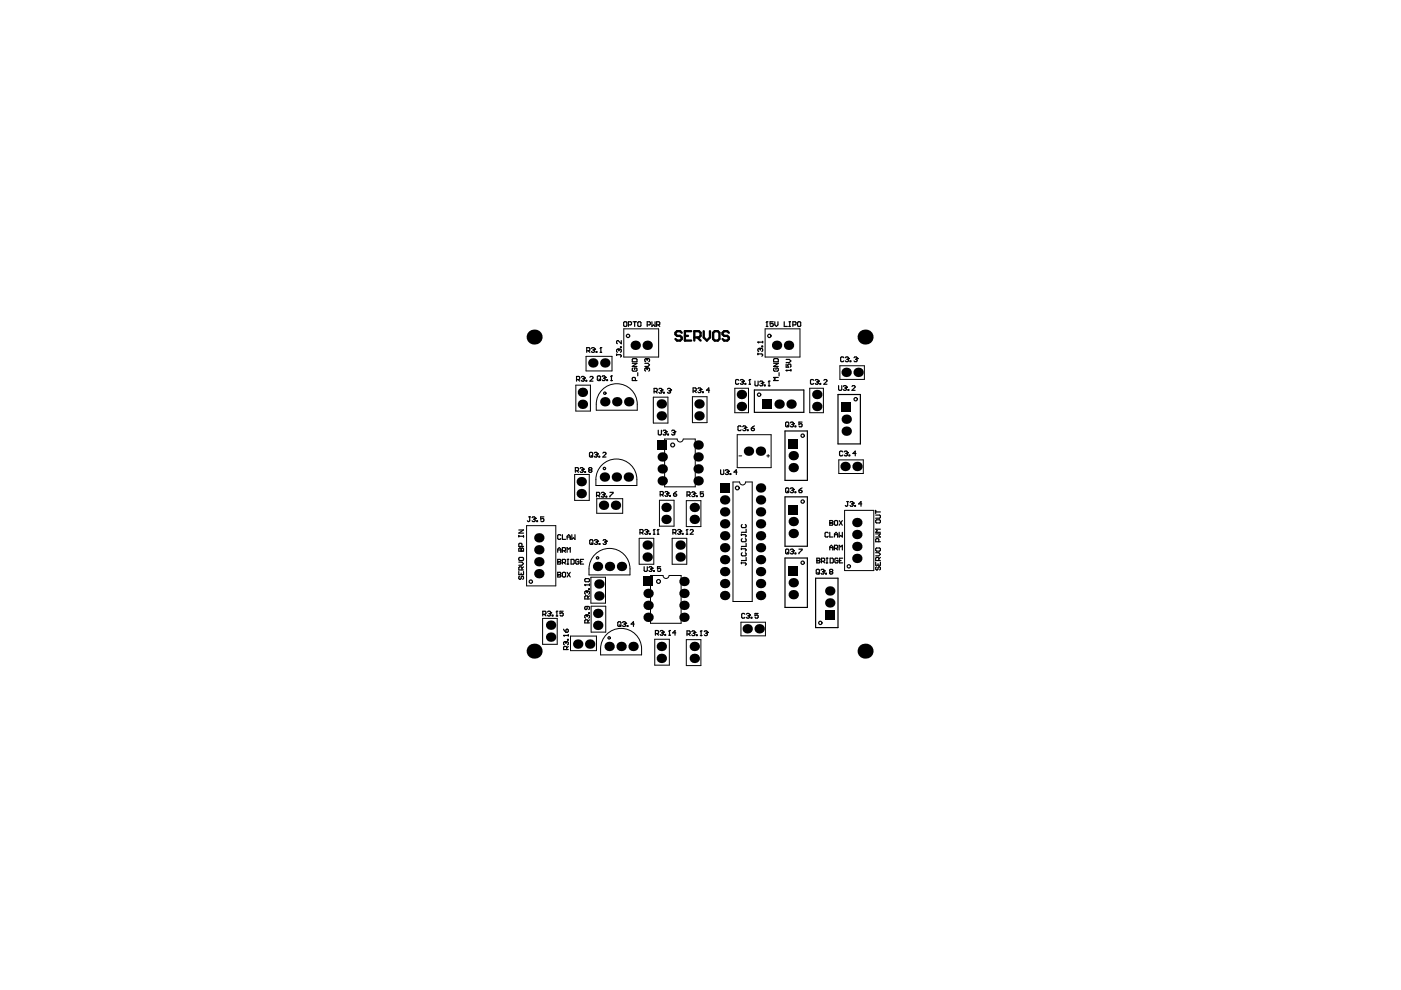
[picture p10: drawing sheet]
<svg xmlns="http://www.w3.org/2000/svg" width="297mm" height="210mm" viewBox="0 0 297 210" stroke-linecap="round" stroke-linejoin="round" font-family="sans-serif">
<g fill="#000">
<circle cx="113.2" cy="71.5" r="1.59"/>
<circle cx="125.7" cy="77" r="1"/>
<circle cx="128.2" cy="77" r="1"/>
<circle cx="134.7" cy="73.2" r="1"/>
<circle cx="137.2" cy="73.2" r="1"/>
<circle cx="164.6" cy="73.2" r="1"/>
<circle cx="167.2" cy="73.2" r="1"/>
<circle cx="179.4" cy="78.9" r="1"/>
<circle cx="181.9" cy="78.9" r="1"/>
<circle cx="183.4" cy="71.5" r="1.59"/>
<circle cx="123.5" cy="83.2" r="1"/>
<circle cx="123.5" cy="85.7" r="1"/>
<circle cx="128.2" cy="85.2" r="1"/>
<circle cx="130.8" cy="85.2" r="1"/>
<circle cx="133.3" cy="85.2" r="1"/>
<circle cx="140.2" cy="85.6" r="1"/>
<circle cx="140.2" cy="88.2" r="1"/>
<circle cx="140.4" cy="96.9" r="1"/>
<circle cx="140.4" cy="99.4" r="1"/>
<circle cx="148" cy="96.9" r="1"/>
<circle cx="148" cy="99.4" r="1"/>
<circle cx="148" cy="94.4" r="1"/>
<circle cx="148.2" cy="85.6" r="1"/>
<circle cx="148.2" cy="88.2" r="1"/>
<circle cx="157.2" cy="83.6" r="1"/>
<circle cx="157.2" cy="86.2" r="1"/>
<circle cx="158.7" cy="95.7" r="1"/>
<circle cx="161.2" cy="95.7" r="1"/>
<circle cx="165.2" cy="85.7" r="1"/>
<circle cx="167.7" cy="85.7" r="1"/>
<circle cx="168.2" cy="96.6" r="1"/>
<circle cx="168.2" cy="99.1" r="1"/>
<circle cx="173.2" cy="86.2" r="1"/>
<circle cx="173.2" cy="83.6" r="1"/>
<circle cx="179.2" cy="98.9" r="1"/>
<circle cx="179.4" cy="91.4" r="1"/>
<circle cx="179.4" cy="88.9" r="1"/>
<circle cx="181.7" cy="98.9" r="1"/>
<circle cx="114.2" cy="119.1" r="1"/>
<circle cx="114.2" cy="116.6" r="1"/>
<circle cx="114.2" cy="114" r="1"/>
<circle cx="123.2" cy="102.1" r="1"/>
<circle cx="123.2" cy="104.7" r="1"/>
<circle cx="128" cy="107.1" r="1"/>
<circle cx="128.1" cy="101.1" r="1"/>
<circle cx="130.5" cy="107.1" r="1"/>
<circle cx="130.7" cy="101.1" r="1"/>
<circle cx="133.2" cy="101.1" r="1"/>
<circle cx="137.2" cy="118.1" r="1"/>
<circle cx="137.2" cy="115.6" r="1"/>
<circle cx="140.4" cy="102" r="1"/>
<circle cx="141.2" cy="110.1" r="1"/>
<circle cx="141.2" cy="107.6" r="1"/>
<circle cx="144.2" cy="118.1" r="1"/>
<circle cx="144.2" cy="115.6" r="1"/>
<circle cx="147.2" cy="110.1" r="1"/>
<circle cx="147.2" cy="107.6" r="1"/>
<circle cx="148" cy="102" r="1"/>
<circle cx="153.6" cy="118.7" r="1"/>
<circle cx="153.6" cy="106" r="1"/>
<circle cx="153.6" cy="113.6" r="1"/>
<circle cx="153.6" cy="116.1" r="1"/>
<circle cx="153.6" cy="108.5" r="1"/>
<circle cx="153.6" cy="111.1" r="1"/>
<circle cx="161.3" cy="108.5" r="1"/>
<circle cx="161.3" cy="103.5" r="1"/>
<circle cx="161.3" cy="113.6" r="1"/>
<circle cx="161.3" cy="118.7" r="1"/>
<circle cx="161.3" cy="116.1" r="1"/>
<circle cx="161.3" cy="111.1" r="1"/>
<circle cx="161.3" cy="106" r="1"/>
<circle cx="168.2" cy="113.1" r="1"/>
<circle cx="168.2" cy="110.6" r="1"/>
<circle cx="181.7" cy="118.4" r="1"/>
<circle cx="181.7" cy="113.3" r="1"/>
<circle cx="181.7" cy="110.8" r="1"/>
<circle cx="181.7" cy="115.9" r="1"/>
<circle cx="113.2" cy="138.1" r="1.59"/>
<circle cx="114.2" cy="121.6" r="1"/>
<circle cx="116.7" cy="132.6" r="1"/>
<circle cx="116.7" cy="135.1" r="1"/>
<circle cx="122.5" cy="136.6" r="1"/>
<circle cx="125" cy="136.6" r="1"/>
<circle cx="126.7" cy="120.1" r="1"/>
<circle cx="126.7" cy="130.1" r="1"/>
<circle cx="126.7" cy="132.6" r="1"/>
<circle cx="127" cy="126.4" r="1"/>
<circle cx="127" cy="123.8" r="1"/>
<circle cx="129.1" cy="137.1" r="1"/>
<circle cx="129.2" cy="120.1" r="1"/>
<circle cx="131.7" cy="137.1" r="1"/>
<circle cx="131.8" cy="120.1" r="1"/>
<circle cx="134.2" cy="137.1" r="1"/>
<circle cx="137.4" cy="128.4" r="1"/>
<circle cx="137.4" cy="125.8" r="1"/>
<circle cx="137.4" cy="130.9" r="1"/>
<circle cx="140.2" cy="139.6" r="1"/>
<circle cx="140.2" cy="137.1" r="1"/>
<circle cx="145" cy="130.9" r="1"/>
<circle cx="145" cy="128.4" r="1"/>
<circle cx="145" cy="125.8" r="1"/>
<circle cx="145" cy="123.3" r="1"/>
<circle cx="147.2" cy="137.1" r="1"/>
<circle cx="147.2" cy="139.6" r="1"/>
<circle cx="153.6" cy="123.7" r="1"/>
<circle cx="153.6" cy="126.3" r="1"/>
<circle cx="153.6" cy="121.2" r="1"/>
<circle cx="158.4" cy="133.3" r="1"/>
<circle cx="161" cy="133.3" r="1"/>
<circle cx="161.3" cy="121.2" r="1"/>
<circle cx="161.3" cy="126.3" r="1"/>
<circle cx="161.3" cy="123.7" r="1"/>
<circle cx="168.2" cy="126.1" r="1"/>
<circle cx="168.2" cy="123.6" r="1"/>
<circle cx="175.9" cy="125.3" r="1"/>
<circle cx="175.9" cy="127.8" r="1"/>
<circle cx="183.4" cy="138.1" r="1.59"/>
</g>
<g fill="#000">
<path d="M139.4 93.4h2v1.9h-2z" fill-rule="evenodd"/>
<path d="M161.7 84.7h1.9v2h-1.9z" fill-rule="evenodd"/>
<path d="M167.2 93.1h2v2h-2z" fill-rule="evenodd"/>
<path d="M178.4 85.4h2v1.9h-2z" fill-rule="evenodd"/>
<path d="M152.6 102.5h2v2h-2z" fill-rule="evenodd"/>
<path d="M167.2 107.1h2v1.9h-2z" fill-rule="evenodd"/>
<path d="M136.4 122.3h2v2h-2z" fill-rule="evenodd"/>
<path d="M167.2 120h2v2h-2z" fill-rule="evenodd"/>
<path d="M174.9 129.4h2v2h-2z" fill-rule="evenodd"/>
</g>
<g fill="none" stroke="#000" stroke-width=".21">
<path d="M124.3 75.6h5.5v3h-5.5zM132.3 69.7h7.3v6h-7.3zM162.2 69.7h7.4v6h-7.4zM178.1 77.6h5.2v2.8h-5.2zM122.1 81.7h3.1v5.5h-3.1zM127.4 82.9a4.3 4.3 0 0 1 4.9-1.3 4.3 4.3 0 0 1 2.8 4.1v1.3h-8.7a5.3 5.3 0 0 1 1-4.1zM138.5 84.2h3.1v5.5h-3.1zM144.8 93.1a.63 .63 0 0 1-.6 .6 .63 .63 0 0 1-.6-.6h-2.7v10.1h6.5v-10.1h-2.5M146.8 84.1h3.1v5.5h-3.1zM155.8 82.3h2.9v5.2h-2.9zM156.3 92.2h7.2v6.9h-7.2zM156.7 96.7h.6"/>
<path d="M162.6 96.7h.6M162.9 96.4v.6M171.7 82.3h2.9v5.2h-2.9zM177.8 97.5h5.2v2.9h-5.2zM111.6 111.5h6.2v12.7h-6.2zM121.8 100.6h3.1v5.5h-3.1zM125.9 117.8a4.3 4.3 0 0 1 4.8-1.3 4.3 4.3 0 0 1 2.9 4.1v1.3h-8.7a5.3 5.3 0 0 1 1-4.1zM126.5 105.7h5.5v3.1h-5.5zM135 101.7a4.3 4.3 0 0 0-4.3-4.4 4.3 4.3 0 0 0-4.4 4.4v1.2h8.7v-1.2M135.5 114.1h3.1v5.5h-3.1zM139.8 106.1h3.1v5.5h-3.1zM142.5 114.1h3.1v5.5h-3.1z"/>
<path d="M145.5 106.2h3.1v5.4h-3.1zM155.4 102.2h1.4a.63 .63 0 0 0 .6 .6 .63 .63 0 0 0 .7-.6h1.4v25.3h-4.1zM179.1 108.2h6.2v12.8h-6.2zM115 131.1h3.1v5.5h-3.1zM121 134.9h5.5v3.1h-5.5zM125.3 122.4h3.1v5.5h-3.1zM125.3 128.5h3.1v5.5h-3.1zM128.4 134.8a4.3 4.3 0 0 1 4.8-1.3 4.3 4.3 0 0 1 2.8 4.1v1.3h-8.7a5.3 5.3 0 0 1 1.1-4.1zM138.8 135.5h3.1v5.5h-3.1zM141.8 122a.63 .63 0 0 1-.6 .6 .63 .63 0 0 1-.6-.6h-2.7v10.2h6.5v-10.2h-2.5M145.5 135.6h3.1v5.5h-3.1zM157.1 131.9h5.2v2.9h-5.2z"/>
</g>
<g fill="none" stroke="#000" stroke-width=".25">
<path d="M123.2 80l.5-.2 .2 .3M124.4 74.4h.5l.2-.5-.2-.2h-.5v1M124.7 74.4l.4 .3M125.1 80l.1-.2 .5 .2-.6 .8h.6M125.4 73.9l.5-.2 .2 .3M125.7 74.2h.2M125.9 74.2l.2 .2-.2 .3-.5-.2M126.1 74h.1M126.1 74l-.2 .2M126.4 74.5h.2v.2h-.2zM126.6 79.9l.2-.2 .5 .2v.6l-.2 .2-.5-.2zM127.2 74.7h.4"/>
<path d="M127.4 73.7h.1M127.4 73.7v1M127.4 73.7l-.2 .2M127.6 79.9l.5-.2 .2 .3M129.6 79.7h.1M129.6 79.7v1M129.6 79.7l-.1 .2M130.7 75v.4M130.7 75.2h.9l.1 .2-.1 .3M131.1 74h.1M131.1 74l-.4 .2 .2 .5M131.1 74l.1 .2"/>
<path d="M131.2 74.2l.2-.2 .3 .2-.1 .5M131.2 74.2v.2M131.6 73.5h.1v.2h-.1zM131.7 72.2v.7l-.8-.7-.2 .2 .2 .5M132.2 68.4l.2-.2 .5 .2v.6l-.2 .2-.5-.2zM133.2 68.9h.5l.2-.5-.2-.2h-.5v1M134.1 77h1l-1 .7h1M134.1 76.2l.1-.2h.7l.2 .2v.5h-1zM134.2 78l-.1 .2 .1 .5h.7l.2-.2-.2-.5h-.3v.4M134.2 68.2h.7M134.6 68.2v1M135.2 79v.7"/>
<path d="M135.2 68.4l.2-.2 .5 .2v.6l-.2 .2-.5-.2zM136.7 77h.7l.3 .4-.3 .3h-.7M137 78h.1M137 76h.1M137 78l-.3 .2 .2 .5M137 76l-.3 .2 .2 .5M137 78l.2 .2M137 76l.2 .2M137.2 78.2l.2-.2 .3 .2-.2 .5M137.2 76.2l.2-.2 .3 .2-.2 .5M137.2 76.2v.2M137.2 78.2v.2"/>
<path d="M137.2 68.9h.5l.2-.5-.2-.2h-.5v1M138.2 68.2v1l.4-.3 .3 .3v-1M139.2 68.9h.5l.2-.5-.2-.2h-.5v1M139.6 68.9l.3 .3M160.7 72.5h.1M160.7 74.9v.3M160.7 75h.8l.2 .2-.2 .3M160.7 72.5h1M160.7 72.5l.2 .2M161 73.9h.1M161 73.9l-.3 .1 .2 .5M161 73.9l.2 .1"/>
<path d="M161.2 74l.2-.1 .3 .1-.2 .5M161.2 74v.2M161.5 73.4h.2v.1h-.2zM161.7 72.4v.3M162.4 69.2h.4M162.6 68.2h.1M162.6 68.2v1M162.6 68.2l-.2 .2M163.9 68.2h-.6v.5l.3-.1 .3 .1-.1 .5-.5-.2M164 76.2l.2-.2h.6l.2 .2v.5h-1zM164 77h1l-1 .7h1M164.2 78l-.2 .2 .2 .5h.6l.2-.2-.2-.5h-.3v.4"/>
<path d="M164.3 68.2v.7l.3 .3 .3-.3v-.7M165.2 79v.7M166.3 68.2v1h.6M166.7 78.5h.1M166.7 77.2v.7h.5l-.2-.4 .2-.3 .5 .2-.2 .5M166.7 78.5h1M166.7 78.5l.1 .2M166.7 76.2h.6l.4 .3-.4 .4h-.6M167.3 69.2h.3M167.3 68.2h.3M167.4 68.2v1M167.7 78.4v.3"/>
<path d="M168.1 68.9h.5l.2-.5-.2-.2h-.5v1M169.1 68.4l.2-.2 .5 .2v.6l-.2 .2-.5-.2zM178.9 75.8l-.2-.1-.5 .1v.7l.2 .2 .5-.2M179.2 75.8l.5-.1 .2 .3M179.6 76.2h.1M179.7 76.2l.2 .1-.2 .4-.5-.2M179.9 76h.1M179.9 76l-.2 .2M180.2 76.5h.2v.2h-.2zM181.1 75.8l.5-.1 .1 .3M181.4 76.2h.2M181.6 76.2l.1 .1-.1 .4-.5-.2"/>
<path d="M181.7 76h.1M181.7 76l-.1 .2M122 99.8h.5l.2-.5-.2-.2h-.5v1M122.2 80.5h.5l.2-.5-.2-.2h-.5v1M122.3 99.8l.4 .3M122.6 80.5l.3 .3M123 99.3l.5-.2 .2 .4M123.3 99.6h.2M123.5 99.6l.2 .2-.2 .3-.5-.1M123.6 80.3h.1M123.7 99.5h.1M123.7 99.5l-.2 .1"/>
<path d="M123.7 80.3l.2 .2-.2 .3-.5-.2M123.9 80.1h.1M123.9 80.1l-.2 .2M124 100h.1v.1h-.1zM124.2 80.6h.2v.2h-.2zM125 99.6l-.2 .2 .2 .3 .5-.1-.2-.4M125 99.6l-.2-.1 .2-.4 .5 .2-.2 .3M125 99.6h.3M125 96.1l.1-.2 .5 .2v.6l-.1 .2-.5-.2zM125.3 96.6l.3 .3M126 96.1l.5-.2 .1 .3M126.3 96.4h.2"/>
<path d="M126.5 96.4l.1 .2-.1 .3-.5-.2M126.6 96.2h.1M126.6 96.2l-.1 .2M127 96.7h.1v.2h-.1zM127 80.4l.3 .3M127.8 96.1l.2-.2 .5 .2-.7 .8h.7M128 80.2h.1M128.1 80.2l.2 .2-.2 .3-.5-.2M128.3 80h.1M128.3 80l-.2 .2M128.6 80.5h.2v.2h-.2zM129.5 80.7h.3"/>
<path d="M134.7 80.7v-.5l-.1-.2-.5 .2v.5h1M138.7 83h.5l.1-.5-.1-.2h-.5v1M139 83l.3 .3M139.6 91.2v.8l.1 .2 .5-.2v-.8M139.7 82.5l.5-.2 .1 .4M140 82.8h.2M140.2 82.8l.1 .2-.1 .3-.5-.1M140.3 82.7h.1M140.3 82.7l-.1 .1M140.6 91.4l.5-.2 .1 .3M140.7 83.2h.1v.1h-.1zM140.9 91.7h.2"/>
<path d="M141.1 91.7l.1 .2-.1 .3-.5-.2M141.2 91.5h.1M141.2 91.5l-.1 .2M141.5 82.5l.5-.2 .2 .4M141.6 92h.1v.2h-.1zM141.8 82.8h.2M142 82.8l.2 .2-.2 .3-.5-.1M142.2 82.7h.1M142.2 82.7l-.2 .1M142.4 91.4l.5-.2 .2 .3M142.7 91.7h.2M142.9 91.7l.2 .2-.2 .3-.5-.2"/>
<path d="M143.1 91.5h.1M143.1 91.5l-.2 .2M146.9 82.9h.5l.2-.5-.2-.2h-.5v1M147.3 82.9l.3 .3M147.9 82.4l.5-.2 .2 .4M148.3 82.7h.1M148.4 82.7l.2 .2-.2 .3-.5-.1M148.6 82.6h.1M148.6 82.6l-.2 .1M148.9 83.1h.2v.1h-.2zM150.4 82.7h-.6l.5-.5v1M152.8 99.6v.8l.2 .2 .5-.2v-.8"/>
<path d="M153.8 99.8l.5-.2 .1 .3M154.4 99.9h.1M154.4 99.9l-.1 .2M156.6 80.6l-.1-.1-.5 .1v.7l.1 .2 .5-.2M157 80.6l.5-.1 .1 .3M157.1 90.5l-.1-.2-.5 .2v.6l.1 .2 .5-.2M157.3 81h.2M157.5 81l.1 .1-.1 .4-.5-.2M157.5 90.5l.5-.2 .1 .3M157.6 80.8h.1M157.6 80.8l-.1 .2M157.8 90.8h.2"/>
<path d="M158 81.3h.1v.2h-.1zM158 90.8l.1 .2-.1 .3-.5-.2M158.1 90.6h.1M158.1 90.6l-.1 .2M158.5 91.1h.1v.2h-.1zM158.8 81.5h.3M159 80.5h.1M159 80.5v1M159 80.5l-.2 .1M159.3 90.8h.5l.2 .3-.5 .2zM159.9 82.7h10.5v4.7h-10.5zM160 90.3l-.7 .5"/>
<path d="M160.1 80.8v.8l.1 .2 .5-.2v-.8M161.1 81l.5-.2 .1 .3M161.4 81.3h.2M161.6 81.3l.1 .2-.1 .3-.5-.2M161.7 81.1h.1M161.7 81.1l-.1 .2M162.1 81.6h.1v.2h-.1zM162.9 81.8h.3M163.1 80.8h.1M163.1 80.8v1M163.1 80.8l-.2 .2M165 80h-1l.4 .4-.4 .3h1"/>
<path d="M166.4 91.4h4.8v10.5h-4.8zM166.6 89.7l.1-.2 .5 .2v.6l-.1 .2-.5-.2zM166.9 90.2l.3 .3M167.6 89.7l.5-.2 .1 .3M167.9 90h.2M168.1 90l.1 .2-.1 .3-.5-.2M168.2 89.8h.1M168.2 89.8l-.1 .2M168.6 90.3h.1v.2h-.1zM170.1 89.5h-.7v.5l.3-.2 .4 .2-.2 .5-.5-.2M172.5 80.6l-.2-.1-.5 .1v.7l.2 .2 .5-.2M172.8 80.6l.5-.1 .2 .3"/>
<path d="M173.2 81h.1M173.3 81l.2 .1-.2 .4-.5-.2M173.5 80.8h.1M173.5 80.8l-.2 .2M173.8 81.3h.2v.2h-.2zM174.7 80.6l.1-.1 .5 .1-.6 .9h.6M177.7 83.6h4.7v10.5h-4.7zM177.8 81.8v.8l.2 .2 .5-.2v-.8M178.7 95.8l-.2-.1-.5 .1v.7l.2 .1 .5-.1M178.8 81.9l.5-.1 .2 .3M179 95.8l.5-.1 .2 .3M179.1 82.3h.2"/>
<path d="M179.3 82.3l.2 .1-.2 .4-.5-.2M179.3 96.1h.2M179.5 82.1h.1M179.5 82.1l-.2 .2M179.5 96.1l.2 .2-.2 .3-.5-.1M179.7 96h.1M179.7 96l-.2 .1M179.8 82.6h.2v.2h-.2zM180 96.5h.2v.1h-.2zM180.6 81.9l.2-.1 .5 .1-.7 .9h.7M181.5 96.1h-.7l.5-.4v.9M110 118.4l.2-.2h.6l.2 .5-.2 .1h-.6z"/>
<path d="M110 119.2h.7l.3 .3-.3 .3h-.7M110 116.4l.2-.2 .3 .2 .3-.2 .2 .2v.5h-1zM110 113.5v.4M110 113.7h1M110 112.4h1l-1 .6h1M110.5 116.9h.1M110.5 116.4v.5M110.7 115.9v-.5l-.2-.2-.5 .2v.5h1M111 113.5v.4M112.1 109.6h.4M112.3 109.6v.8l-.2 .2-.3-.2M112.8 109.8l.5-.2 .2 .3"/>
<path d="M113.1 110.1h.2M113.3 110.1l.2 .2-.2 .3-.5-.2M113.5 109.9h.1M113.5 109.9l-.2 .2M113.8 110.4h.2v.2h-.2zM115.3 109.6h-.7v.5l.4-.2 .3 .2-.2 .5-.5-.2M118.2 119.1h.1M118.2 117.1v-.7l.4-.3 .3 .3v.7M118.2 118.6h.5l.2 .2-.2 .3 .2 .3-.2 .2h-.5zM118.2 116.6h.7M118.2 119.1h.5M118.9 113.5l-.2-.1-.5 .1v.7l.2 .2 .5-.2"/>
<path d="M119.2 116.8h.5l.2-.5-.2-.2h-.5v1M119.2 113.4v1h.7M119.2 119.3h.5l.2-.5-.2-.2h-.5v1M119.6 116.8l.3 .3M119.6 119.3l.3 .3M120.2 113.9h.7M120.2 114.4v-.7l.4-.3 .3 .3v.7M120.2 117.1v-1l.4 .3 .3-.3v1M120.2 119.6h.4M120.2 118.6h.4M120.4 118.6v1M121.1 118.6h.5l.1 .2v.6l-.1 .2h-.5z"/>
<path d="M121.2 113.4v1l.4-.4 .3 .4v-1M122.7 118.8l-.1-.2-.5 .2v.6l.5 .2 .1-.5h-.3M123.1 119.1h.3M123.7 118.6h-.6v1h.6M125 114.6l.2-.2 .5 .2v.7l-.2 .1-.5-.1zM125.4 115.1l.3 .3M126 114.6l.5-.2 .2 .4M126.4 114.9h.1M126.5 105.1h.5l.1-.5-.1-.2h-.5v1M126.5 114.9l.2 .2-.2 .3-.5-.1M126.7 114.8h.1M126.7 114.8l-.2 .1"/>
<path d="M126.8 105.1l.3 .3M127 115.3h.2v.1h-.2zM127.5 104.6l.5-.2 .1 .3M127.8 104.9h.2M127.9 114.6l.5-.2 .1 .4M128 104.9l.1 .2-.1 .3-.5-.2M128.1 104.7h.1M128.1 104.7l-.1 .2M128.2 114.9h.2M128.4 114.9l.1 .2-.1 .3-.5-.1M128.5 105.2h.1v.2h-.1zM128.5 114.8h.1"/>
<path d="M128.5 114.8l-.1 .1M129.3 104.4h.7l-.7 1M135.7 112.9h.5l.2-.5-.2-.1h-.5v1M136 112.9l.4 .4M136.7 112.4l.5-.1 .1 .3M137 112.8h.2M137.2 112.8l.1 .1-.1 .4-.5-.2M137.3 112.6h.1M137.3 112.6l-.1 .2M137.7 113.1h.1v.2h-.1zM138.5 113.3h.3M138.7 112.3h.1"/>
<path d="M138.7 112.3v1M138.7 112.3l-.2 .1M139.3 113.3h.4M139.5 112.3h.1M139.5 112.3v1M139.5 112.3l-.2 .1M140 104.9h.5l.1-.5-.1-.2h-.5v1M140.3 104.9l.3 .3M141 104.4l.5-.2 .1 .3M141.3 104.7h.2M141.5 104.7l.1 .2-.1 .3-.5-.2M141.6 104.5h.1"/>
<path d="M141.6 104.5l-.1 .2M142 105h.1v.2h-.1zM142.7 112.9h.5l.1-.5-.1-.1h-.5v1M142.8 104.7h.5l.2 .3-.5 .2zM143 112.9l.3 .4M143.5 104.2l-.7 .5M143.7 112.4l.5-.1 .1 .3M144 112.8h.2M144.2 112.8l.1 .1-.1 .4-.5-.2M144.3 112.6h.1M144.3 112.6l-.1 .2M144.7 113.1h.1v.2h-.1z"/>
<path d="M145.5 113.3h.3M145.7 105h.5l.1-.5-.1-.2h-.5v1M145.7 112.3h.1M145.7 112.3v1M145.7 112.3l-.2 .1M146 105l.3 .3M146.3 112.4l.2-.1 .5 .1-.7 .9h.7M146.7 104.5l.5-.2 .1 .3M147 104.8h.2M147.2 104.8l.1 .2-.1 .3-.5-.2M147.3 104.6h.1M147.3 104.6l-.1 .2"/>
<path d="M147.7 105.1h.1v.2h-.1zM149.2 104.3h-.7v.5l.3-.2 .4 .2-.2 .5-.5-.2M154.1 100.1h.2M154.3 100.1l.1 .2-.1 .3-.5-.2M154.8 100.4h.1v.2h-.1zM156.3 100.1h-.7l.5-.5v1M157.2 113.2v.3M157.2 116.2v.3M157.2 119.2v.3M157.2 119.3h.8l.2 .2-.2 .3M157.2 113.4h.8l.2 .1-.2 .4M157.2 116.4h.8l.2 .1-.2 .4"/>
<path d="M157.4 111.2l-.2 .2 .2 .5h.6l.2-.2-.2-.5M157.4 114.2l-.2 .2 .2 .5h.6l.2-.2-.2-.5M157.4 117.2l-.2 .2 .2 .5h.6l.2-.2-.2-.5M158.2 112.2v.7h-1M158.2 115.2v.7h-1M158.2 118.2v.6h-1M166.4 105.3h4.8v10.5h-4.8zM166.4 118.3h4.8v10.5h-4.8zM166.6 103.6l.1-.1 .5 .1v.7l-.1 .2-.5-.2zM166.6 116.6l.1-.2 .5 .2v.7l-.1 .1-.5-.1zM166.9 117.1l.3 .3M166.9 104.1l.3 .4"/>
<path d="M167.6 103.6l.5-.1 .1 .3M167.6 116.6l.5-.2 .1 .4M167.9 116.9h.2M167.9 104h.2M168.1 104l.1 .1-.1 .4-.5-.2M168.1 116.9l.1 .2-.1 .3-.5-.1M168.2 116.8h.1M168.2 103.8h.1M168.2 116.8l-.1 .1M168.2 103.8l-.1 .2M168.6 104.3h.1v.2h-.1zM168.6 117.3h.1v.1h-.1z"/>
<path d="M169.4 116.4h.7l-.7 1M169.4 104h.5l.2 .3-.5 .2zM170.1 103.5l-.7 .5M173.2 118.8h.1M173.2 118.3h.5l.1 .2-.1 .3 .1 .4-.1 .1h-.5zM173.2 118.8h.5M174.2 119h.5l.1-.5-.1-.2h-.5v1M174.5 119l.3 .3M175.2 119.3h.3M175.2 118.3h.3M175.3 118.3v1M175.6 113l-.2-.1-.5 .1v.7l.2 .2 .5-.2"/>
<path d="M175.9 112.9v1h.7M175.9 110.9h.1M175.9 110.4h.5l.2 .1-.2 .4 .2 .3-.2 .2h-.5zM175.9 116.6v-.7l.4-.3 .3 .3v.7M175.9 110.9h.5M175.9 116.1h.7M176 118.3h.5l.2 .2v.7l-.2 .1h-.5zM176.9 113.4h.7M176.9 113.9v-.7l.4-.3 .3 .3v.7M176.9 110.5l.2-.1 .5 .1v.7l-.2 .2-.5-.2zM176.9 116.3h.5l.2-.5-.2-.2h-.5v1M177.3 116.3l.3 .3"/>
<path d="M177.7 118.5l-.2-.2-.5 .2v.7l.5 .1 .2-.5h-.4M177.9 112.9v1l.4-.4 .3 .4v-1M177.9 110.4l.7 1M177.9 116.6v-1l.4 .3 .3-.3v1M178 118.8h.3M178.6 110.4l-.7 1M178.7 118.3h-.7v1h.7M179.6 106.3h.3M179.7 106.3v.9l-.1 .1-.4-.1M180.2 106.5l.5-.2 .2 .4M180.6 106.8h.1M180.7 106.8l.2 .2-.2 .3-.5-.1"/>
<path d="M180.9 106.7h.1M180.9 106.7l-.2 .1M181.2 107.2h.2v.1h-.2zM182.7 106.8h-.6l.5-.5v1M185.7 117.2h.6l.4 .3-.4 .4h-.6M185.7 110.4l.1-.2h.7l.2 .5-.2 .2h-.7zM185.7 113.2h1l-.4 .3 .4 .4h-1M185.7 108.2v.7M185.7 116.4l.1-.2h.7l.2 .5-.2 .2h-.7zM185.7 119.2v.6h1v-.6M185.7 109.2h.8l.2 .2-.2 .5h-.8M185.7 108.5h1"/>
<path d="M186.2 119.5v.3M186.3 118.8v-.4l-.1-.2-.5 .2v.4h1M186.3 114.9v-.5l-.1-.2-.5 .2v.5h1M186.7 112.2h-1l.3 .3-.3 .4h1M186.7 118.2l-.4 .3M110 121.2v.6h1v-.6M110.2 122.2l-.2 .1 .2 .5 .3-.1 .2-.5h.1l.2 .1-.2 .5M110.5 121.5v.3M110.7 120.8v-.5l-.2-.1-.5 .1v.5h1M111 120.2l-.3 .3M115.1 130.3h.5l.1-.5-.1-.2h-.5v1M115.4 130.3l.3 .3"/>
<path d="M116.1 129.8l.5-.2 .1 .3M116.4 130.1h.2M116.6 130.1l.1 .2-.1 .3-.5-.2M116.7 129.9h.1M116.7 129.9l-.1 .2M117.1 130.4h.1v.2h-.1zM117.9 130.6h.3M118.1 129.6h.1M118.1 129.6v1M118.1 129.6l-.2 .2M118.2 121.8h.1M118.2 121.3h.5l.2 .2-.2 .3 .2 .4-.2 .1h-.5z"/>
<path d="M118.2 121.8h.5M119.2 121.5l.2-.2 .5 .2v.7l-.2 .1-.5-.1zM119.4 129.6h-.7v.5l.4-.2 .3 .2-.2 .5-.5-.2M119.5 134.7h.1M119.5 134.7h1M119.5 134.7l.2 .2M119.5 133.4l.5 .7M119.8 136.1h.1M119.8 136.1l-.3 .1 .2 .5M119.8 136.1l.2 .1M120 133.6l.3-.2 .2 .5-.5 .2zM120 136.2l.2-.1 .3 .1-.2 .5"/>
<path d="M120 136.2v.2M120.2 137.7v-.5l-.2-.1-.5 .1v.5h1M120.2 121.3l.7 1M120.3 135.6h.2v.1h-.2zM120.5 137.1l-.3 .3M120.5 134.6v.3M120.9 121.3l-.7 1M124 124h.1M124 124h1M124 124l.1 .2M124.1 122.7h.7l.2 .5-.2 .1h-.7l-.1-.1zM124.3 125.3h.1"/>
<path d="M124.3 130.4h.1M124.3 125.3l-.3 .2 .1 .5M124.3 130.4l-.3 .2 .1 .5M124.3 125.3l.2 .2M124.3 130.4l.2 .2M124.5 128.6v.5l-.2 .1-.3-.1 .1-.5h.7l.2 .1-.2 .5M124.5 125.5l.1-.2 .4 .2-.2 .5M124.5 125.5v.2M124.5 130.6v.1M124.5 130.6l.1-.2 .4 .2-.2 .5M124.6 127v-.5l-.1-.2-.5 .2v.5h1M124.6 132.1v-.5l-.1-.2-.5 .2v.5h1"/>
<path d="M124.8 129.9h.2v.2h-.2zM124.8 124.8h.2v.2h-.2zM125 126.3l-.4 .4M125 123.8v.4M125 131.4l-.4 .3M131 132l.1-.2 .5 .2v.7l-.1 .1-.5-.1zM131.3 132.5l.3 .3M132 132l.5-.2 .1 .4M132.3 132.3h.2M132.5 132.3l.1 .2-.1 .3-.5-.1M132.6 132.2h.1M132.6 132.2l-.1 .1"/>
<path d="M133 132.7h.1v.1h-.1zM134.5 132.3h-.7l.5-.5v1M136.6 120.2v.8l.1 .2 .5-.2v-.8M137.6 120.3l.5-.1 .1 .3M137.9 120.7h.2M138.1 120.7l.1 .1-.1 .4-.5-.2M138.2 120.5h.1M138.2 120.5l-.1 .2M138.6 121h.1v.2h-.1zM139 134.4h.5l.1-.5-.1-.2h-.5v1M139.3 134.4l.3 .3M140 133.9l.5-.2 .1 .3"/>
<path d="M140.1 120.2h-.7v.5l.5-.2 .2 .5-.2 .2-.5-.2M140.3 134.2h.2M140.5 134.2l.1 .2-.1 .3-.5-.2M140.6 134h.1M140.6 134l-.1 .2M141 134.5h.1v.2h-.1zM141.8 134.7h.3M142 133.7h.1M142 133.7v1M142 133.7l-.2 .2M143.3 134.2h-.7l.5-.5v1M145.7 134.4h.5l.1-.5-.1-.1h-.5v1"/>
<path d="M146 134.4l.3 .4M146.7 133.9l.5-.1 .1 .3M147 134.3h.2M147.2 134.3l.1 .1-.1 .4-.5-.2M147.3 134.1h.1M147.3 134.1l-.1 .2M147.7 134.6h.1v.2h-.1zM148.5 134.8h.3M148.7 133.8h.1M148.7 133.8v1M148.7 133.8l-.2 .1M149.3 133.9l.5-.1 .2 .3"/>
<path d="M149.6 134.3h.2M149.8 134.3l.2 .1-.2 .4-.5-.2M150 134.1h.1M150 134.1l-.2 .2M157.9 130.2l-.2-.1-.4 .1v.7l.1 .2 .5-.2M158.2 130.2l.5-.1 .2 .3M158.6 130.6h.1M158.7 130.6l.2 .1-.2 .4-.5-.2M158.9 130.4h.1M158.9 130.4l-.2 .2M159.2 130.9h.2v.2h-.2zM160.7 130.1h-.6v.5l.5-.2 .1 .5-.1 .2-.5-.2"/>
<path d="M172.9 122.6h4.8v10.5h-4.8zM173.1 120.9l.1-.2 .5 .2v.6l-.1 .2-.5-.2zM173.4 121.4l.3 .3M174.1 120.9l.5-.2 .1 .3M174.4 121.2h.2M174.6 121.2l.1 .2-.1 .3-.5-.2M174.7 121h.1M174.7 121l-.1 .2M175.1 121.5h.1v.2h-.1zM176.1 121.2l-.2-.2 .2-.3 .5 .2-.2 .3M176.1 121.2l-.2 .2 .2 .3 .5-.2-.2-.3M176.1 121.2h.3"/>
<path d="M185.8 120.2l-.1 .5 .3 .1 .2-.5 .3-.1 .2 .1-.2 .5"/>
<circle cx="133.2" cy="71.2" r=".35"/>
<circle cx="163.1" cy="71.2" r=".35"/>
<circle cx="128.1" cy="99.3" r=".25"/>
<circle cx="128.2" cy="83.4" r=".25"/>
<circle cx="142.6" cy="94.4" r=".41"/>
<circle cx="160.9" cy="83.7" r=".35"/>
<circle cx="170.2" cy="92.4" r=".35"/>
<circle cx="181.4" cy="84.6" r=".35"/>
<circle cx="126.7" cy="118.3" r=".25"/>
<circle cx="156.3" cy="103.5" r=".4"/>
<circle cx="170.2" cy="119.3" r=".35"/>
<circle cx="170.2" cy="106.3" r=".35"/>
<circle cx="112.5" cy="123.3" r=".35"/>
<circle cx="129.1" cy="135.2" r=".25"/>
<circle cx="139.6" cy="123.3" r=".41"/>
<circle cx="173.9" cy="132.1" r=".35"/>
<circle cx="180" cy="120.1" r=".35"/>
</g>
<path d="M144.5 70.6l-.3-.4h-.7l-.3 .4v.3l.3 .3h.7l.3 .3v.4l-.3 .3h-.7l-.3-.3M145.2 71.2h.7M146.5 70.2h-1.3v2h1.3M147.2 71.5h1l.3-.3v-.6l-.3-.4h-1v2M147.9 71.5l.6 .7M149.2 70.2v1.3l.7 .7 .6-.7v-1.3M151.2 70.6l.3-.4h.7l.3 .4v1.3l-.3 .3h-.7l-.3-.3zM154.5 70.6l-.3-.4h-.7l-.3 .4v.3l.3 .3h.7l.3 .3v.4l-.3 .3h-.7l-.3-.3" fill="none" stroke="#000" stroke-width=".5"/>
</svg>
